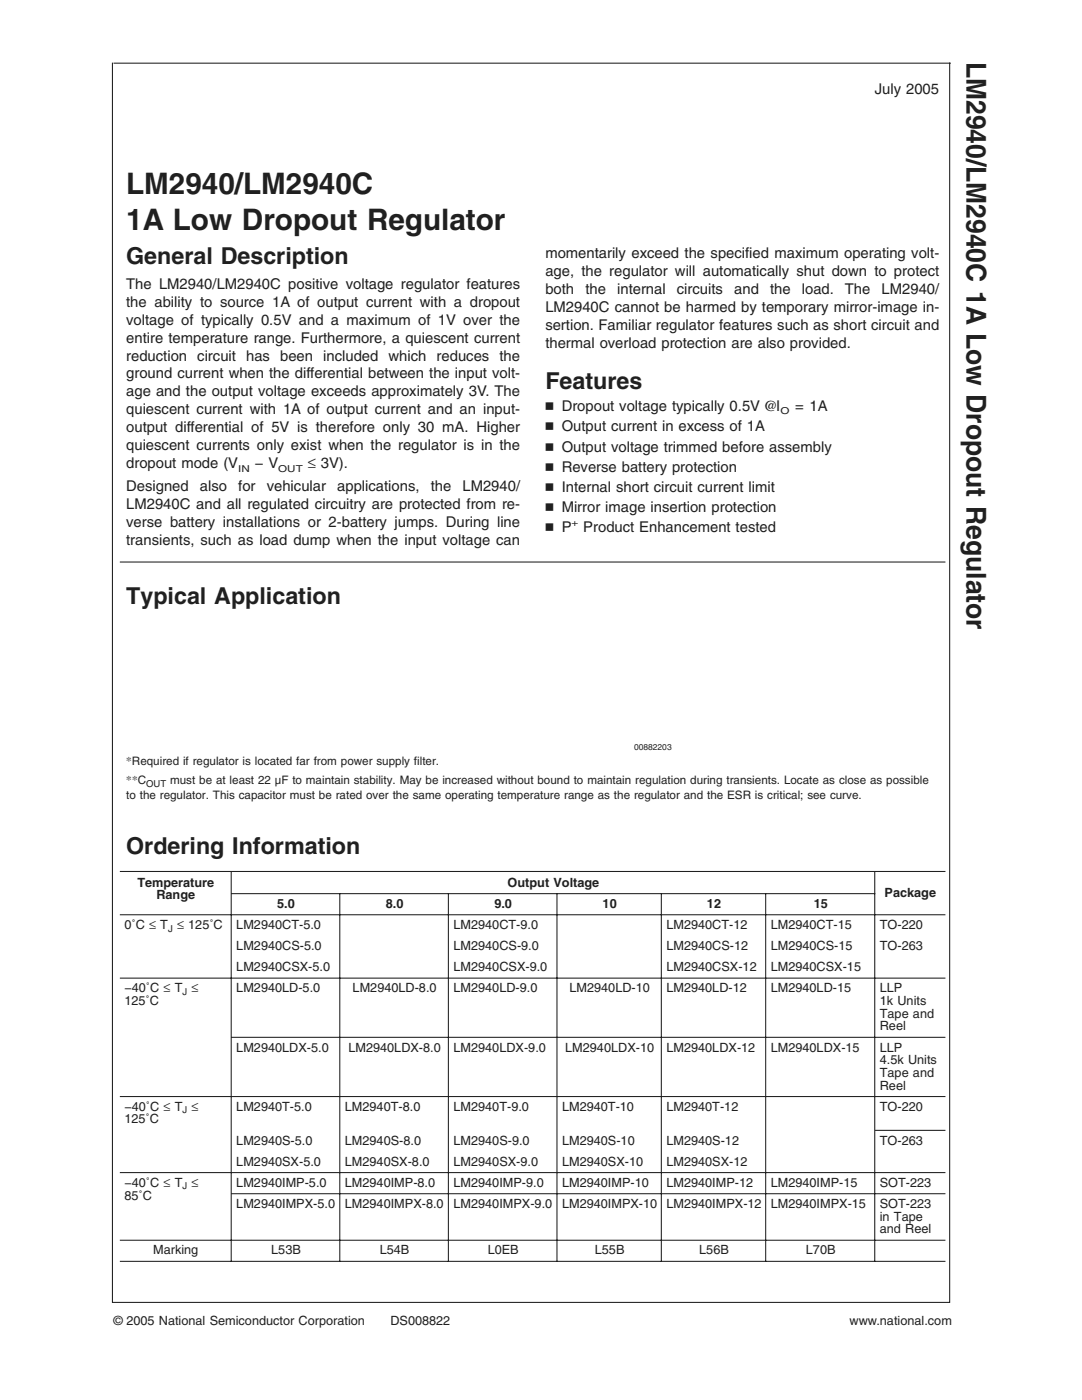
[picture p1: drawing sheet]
<svg xmlns="http://www.w3.org/2000/svg" width="216mm" height="279mm" viewBox="0 0 216 279" stroke-linecap="round" stroke-linejoin="round" font-family="sans-serif">
<defs><g id="words">
<g font-size="5.9" fill="#231f20">
<text x="25.2" y="38.6">LM2940/LM2940C</text>
<text x="25.2" y="46">1A Low Dropout Regulator</text>
</g>
<text font-size="5.5" fill="#231f20" x="192.9" y="12.3" transform="rotate(90 192.9 12.3)">LM2940/LM2940C 1A Low Dropout Regulator</text>
<g font-size="4.6" fill="#231f20">
<text x="25.2" y="52.7">General Description</text>
<text x="108.8" y="77.6">Features</text>
<text x="25.2" y="120.5">Typical Application</text>
<text x="25.2" y="170.4">Ordering Information</text>
</g>
<g font-size="3" fill="#231f20">
<text x="174.6" y="18.8">July 2005</text>
<text x="108.8" y="51.5">momentarily exceed the specified maximum operating volt-</text>
<text x="25.2" y="57.6">The LM2940/LM2940C positive voltage regulator features</text>
<text x="108.8" y="55">age, the regulator will automatically shut down to protect</text>
<text x="108.8" y="58.6">both</text>
<text x="116.8" y="58.6">the</text>
<text x="123.1" y="58.6">internal</text>
<text x="135.1" y="58.6">circuits</text>
<text x="146.5" y="58.6">and</text>
<text x="153.7" y="58.6">the</text>
<text x="160" y="58.6">load.</text>
<text x="168.6" y="58.6">The</text>
<text x="175.9" y="58.6">LM2940/</text>
<text x="25.2" y="61.2">the ability to source 1A of output current with a dropout</text>
<text x="25.2" y="64.8">voltage of typically 0.5V and a maximum of 1V over the</text>
<text x="108.8" y="62.2">LM2940C cannot be harmed by temporary mirror-image in-</text>
<text x="108.8" y="65.8">sertion. Familiar regulator features such as short circuit and</text>
<text x="25.2" y="68.4">entire temperature range. Furthermore, a quiescent current</text>
<text x="25.2" y="71.9">reduction circuit has been included which reduces the</text>
<text x="108.8" y="69.4">thermal overload protection are also provided.</text>
<text x="25.2" y="75.5">ground current when the differential between the input volt-</text>
<text x="25.2" y="79.1">age and the output voltage exceeds approximately 3V. The</text>
<text x="25.2" y="82.7">quiescent current with 1A of output current and an input-</text>
<text x="108.8" y="82.1">n Dropout voltage typically 0.5V @I</text>
<text x="158.7" y="82.1">= 1A</text>
<text x="25.2" y="86.3">output differential of 5V is therefore only 30 mA. Higher</text>
<text x="25.2" y="89.9">quiescent currents only exist when the regulator is in the</text>
<text x="108.8" y="86.1">n Output current in excess of 1A</text>
<text x="25.2" y="93.5">dropout mode (V</text>
<text x="50.8" y="93.5">− V</text>
<text x="61.4" y="93.5">≤ 3V).</text>
<text x="108.8" y="90.1">n Output voltage trimmed before assembly</text>
<text x="108.8" y="94.1">n Reverse battery protection</text>
<text x="25.2" y="97.9">Designed</text>
<text x="25.2" y="101.5">LM2940C and all regulated circuitry are protected from re-</text>
<text x="39.9" y="97.9">also</text>
<text x="47.5" y="97.9">for</text>
<text x="53.2" y="97.9">vehicular</text>
<text x="67.3" y="97.9">applications,</text>
<text x="85.9" y="97.9">the</text>
<text x="92.3" y="97.9">LM2940/</text>
<text x="108.8" y="98.1">n Internal short circuit current limit</text>
<text x="25.2" y="105.1">verse battery installations or 2-battery jumps. During line</text>
<text x="108.8" y="102.1">n Mirror image insertion protection</text>
<text x="108.8" y="106.2">n P</text>
<text x="116.4" y="106.2">Product Enhancement tested</text>
<text x="25.2" y="108.7">transients, such as load dump when the input voltage can</text>
</g>
<g font-size="2.5" fill="#231f20">
<text x="27.4" y="177">Temperature</text>
<text x="31.2" y="179.5">Range</text>
<text x="101.3" y="177">Output Voltage</text>
<text x="176.5" y="179.1">Package</text>
<text x="24.8" y="185.4">0˚C ≤ T</text>
<text x="35.3" y="185.4">≤ 125˚C</text>
<text x="47.2" y="185.4">LM2940CT-5.0</text>
<text x="55.3" y="181.2">5.0</text>
<text x="77" y="181.2">8.0</text>
<text x="90.5" y="185.4">LM2940CT-9.0</text>
<text x="98.6" y="181.2">9.0</text>
<text x="120.2" y="181.2">10</text>
<text x="133" y="185.4">LM2940CT-12</text>
<text x="141.1" y="181.2">12</text>
<text x="153.8" y="185.4">LM2940CT-15</text>
<text x="162.4" y="181.2">15</text>
<text x="175.6" y="185.4">TO-220</text>
<text x="47.2" y="189.6">LM2940CS-5.0</text>
<text x="90.5" y="189.6">LM2940CS-9.0</text>
<text x="133" y="189.6">LM2940CS-12</text>
<text x="153.8" y="189.6">LM2940CS-15</text>
<text x="175.6" y="189.6">TO-263</text>
<text x="47.2" y="193.8">LM2940CSX-5.0</text>
<text x="90.5" y="193.8">LM2940CSX-9.0</text>
<text x="133" y="193.8">LM2940CSX-12</text>
<text x="153.8" y="193.8">LM2940CSX-15</text>
<text x="24.8" y="198">−40˚C ≤ T</text>
<text x="24.8" y="200.6">125˚C</text>
<text x="38.2" y="198">≤</text>
<text x="47.2" y="198">LM2940LD-5.0</text>
<text x="70.4" y="198">LM2940LD-8.0</text>
<text x="90.5" y="198">LM2940LD-9.0</text>
<text x="113.6" y="198">LM2940LD-10</text>
<text x="133" y="198">LM2940LD-12</text>
<text x="153.8" y="198">LM2940LD-15</text>
<text x="175.6" y="200.6">1k Units</text>
<text x="175.6" y="203.1">Tape and</text>
<text x="175.6" y="198">LLP</text>
<text x="47.2" y="209.9">LM2940LDX-5.0</text>
<text x="69.5" y="209.9">LM2940LDX-8.0</text>
<text x="90.5" y="209.9">LM2940LDX-9.0</text>
<text x="112.8" y="209.9">LM2940LDX-10</text>
<text x="133" y="209.9">LM2940LDX-12</text>
<text x="153.8" y="209.9">LM2940LDX-15</text>
<text x="175.6" y="205.6">Reel</text>
<text x="175.6" y="209.9">LLP</text>
<text x="175.6" y="212.4">4.5k Units</text>
<text x="175.6" y="214.9">Tape and</text>
<text x="24.8" y="221.7">−40˚C ≤ T</text>
<text x="38.2" y="221.7">≤</text>
<text x="47.2" y="221.7">LM2940T-5.0</text>
<text x="68.8" y="221.7">LM2940T-8.0</text>
<text x="90.5" y="221.7">LM2940T-9.0</text>
<text x="112.2" y="221.7">LM2940T-10</text>
<text x="133" y="221.7">LM2940T-12</text>
<text x="175.6" y="221.7">TO-220</text>
<text x="175.6" y="217.5">Reel</text>
<text x="24.8" y="224.2">125˚C</text>
<text x="47.2" y="228.4">LM2940S-5.0</text>
<text x="47.2" y="232.6">LM2940SX-5.0</text>
<text x="68.8" y="228.4">LM2940S-8.0</text>
<text x="68.8" y="232.6">LM2940SX-8.0</text>
<text x="90.5" y="232.6">LM2940SX-9.0</text>
<text x="90.5" y="228.4">LM2940S-9.0</text>
<text x="112.2" y="228.4">LM2940S-10</text>
<text x="112.2" y="232.6">LM2940SX-10</text>
<text x="133" y="232.6">LM2940SX-12</text>
<text x="133" y="228.4">LM2940S-12</text>
<text x="175.6" y="228.4">TO-263</text>
<text x="24.8" y="236.9">−40˚C ≤ T</text>
<text x="24.8" y="239.4">85˚C</text>
<text x="38.2" y="236.9">≤</text>
<text x="47.2" y="236.9">LM2940IMP-5.0</text>
<text x="68.8" y="236.9">LM2940IMP-8.0</text>
<text x="90.5" y="236.9">LM2940IMP-9.0</text>
<text x="112.2" y="236.9">LM2940IMP-10</text>
<text x="133" y="236.9">LM2940IMP-12</text>
<text x="153.8" y="236.9">LM2940IMP-15</text>
<text x="175.6" y="236.9">SOT-223</text>
<text x="47.2" y="241.1">LM2940IMPX-5.0</text>
<text x="68.8" y="241.1">LM2940IMPX-8.0</text>
<text x="90.5" y="241.1">LM2940IMPX-9.0</text>
<text x="112.2" y="241.1">LM2940IMPX-10</text>
<text x="133" y="241.1">LM2940IMPX-12</text>
<text x="153.8" y="241.1">LM2940IMPX-15</text>
<text x="175.6" y="241.1">SOT-223</text>
<text x="175.6" y="243.6">in Tape</text>
<text x="30.6" y="250.4">Marking</text>
<text x="54.1" y="250.4">L53B</text>
<text x="75.8" y="250.4">L54B</text>
<text x="97.3" y="250.4">L0EB</text>
<text x="118.7" y="250.4">L55B</text>
<text x="139.5" y="250.4">L56B</text>
<text x="160.8" y="250.4">L70B</text>
<text x="175.6" y="246.1">and Reel</text>
<text x="22.6" y="264.5">© 2005 National Semiconductor Corporation</text>
<text x="77.9" y="264.5">DS008822</text>
<text x="169.5" y="264.5">www.national.com</text>
</g>
<g font-size="2.3" fill="#231f20">
<text x="25.2" y="159.4">to the regulator. This capacitor must be rated over the same operating temperature range as the regulator and the ESR is critical; see curve.</text>
<text x="33.9" y="156.5">must be at least 22 µF to maintain stability. May be increased without bound to maintain regulation during transients. Locate as close as possible</text>
</g>
<g font-size="2.2" fill="#231f20">
<text x="25.2" y="152.6">*Required if regulator is located far from power supply filter.</text>
<text x="25.2" y="156.4">**C</text>
</g>
<g font-size="1.9" fill="#231f20">
<text x="155.7" y="82.7">O</text>
<text x="47.5" y="94.1">IN</text>
<text x="55.5" y="94.1">OUT</text>
<text x="114" y="105">+</text>
<text x="29.2" y="157">OUT</text>
<text x="33.5" y="185.9">J</text>
<text x="36.4" y="198.6">J</text>
<text x="36.4" y="222.2">J</text>
<text x="36.4" y="237.4">J</text>
</g>
<text font-size="1.7" fill="#231f20" x="126.5" y="149.7">00882203</text>
</g></defs>
<g fill="none" stroke="#231f20" stroke-width=".21">
<path d="M22.4 12.5v247.5M22.6 12.6h167.1M189.5 12.5v247.5M23.9 112.2h164.8M23.9 173.9h164.8M46.1 174v77.8M46.2 178.3h128.4M67.8 178.3v73.5M89.5 178.3v73.5M111.1 178.3v73.5M132 178.3v73.5M152.8 178.3v73.5"/>
<path d="M174.5 174v77.8M23.9 182.6h164.8M23.9 195.2h164.8M23.9 218.8h164.8M46.2 207h142.5M23.9 234h164.8M46.2 238.2h142.5M174.6 225.6h14.1M22.4 259.9h167.1M23.9 251.7h164.8M23.9 247.5h164.8"/>
</g>
<use href="#words"/>
</svg>
